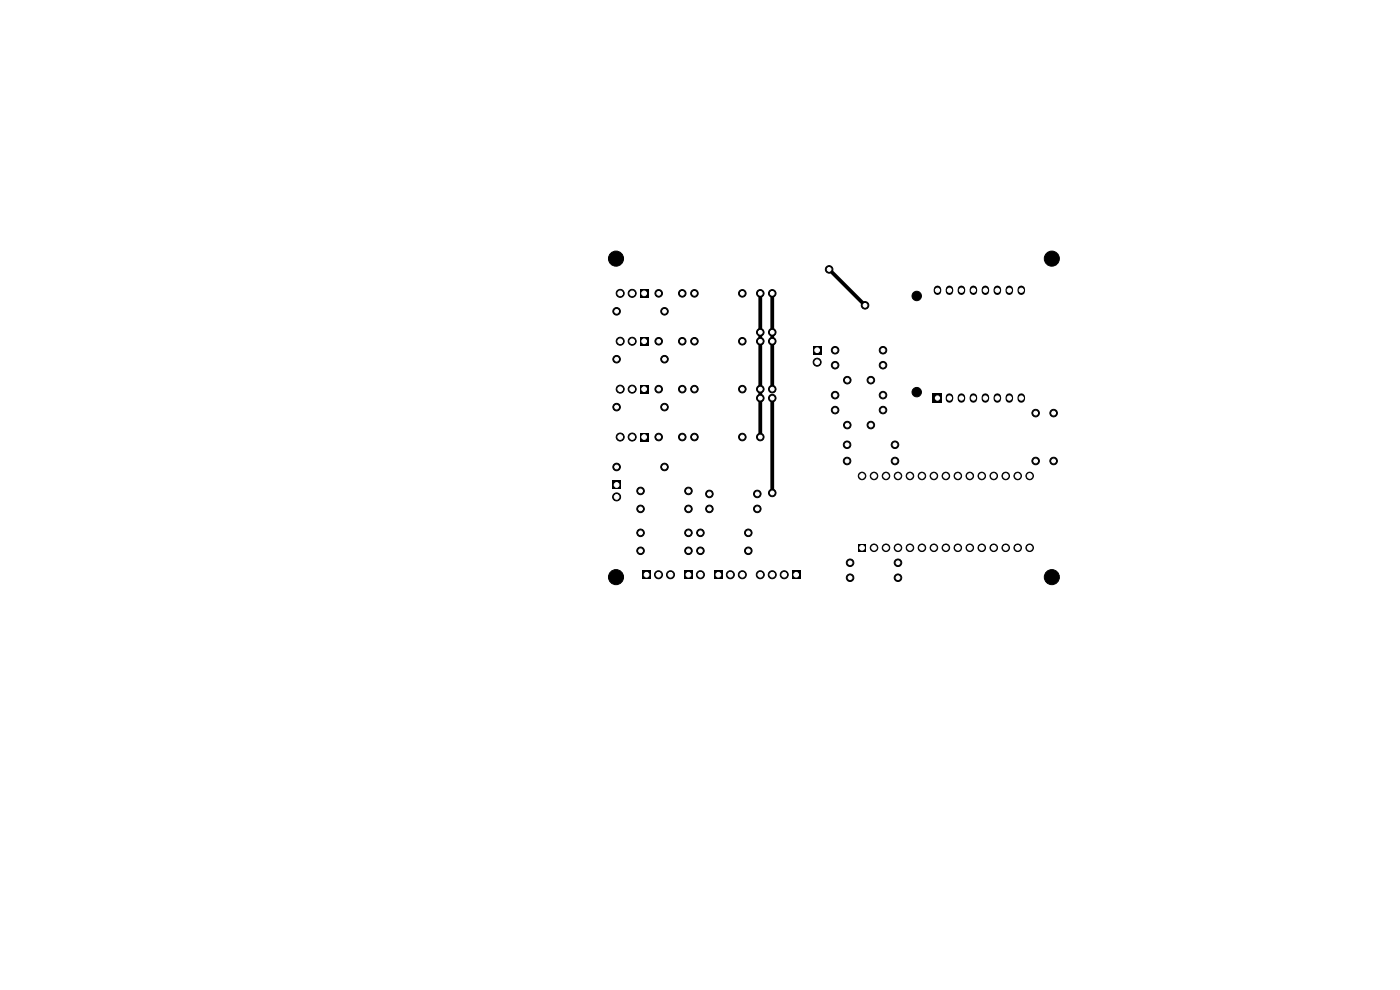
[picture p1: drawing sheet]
<svg xmlns="http://www.w3.org/2000/svg" width="297mm" height="210mm" viewBox="0 0 297 210" stroke-linecap="round" stroke-linejoin="round" font-family="sans-serif">
<path d="M135.8 61.4h1.7v1.7h-1.7zM135.8 71.5h1.7v1.7h-1.7zM172.5 73.4h1.7v1.7h-1.7zM135.8 81.7h1.7v1.7h-1.7zM135.8 91.9h1.7v1.7h-1.7zM197.9 83.4h2v2h-2zM130 102h1.7v1.7h-1.7zM182.1 115.4h1.6v1.6h-1.6zM136.3 121.1h1.7v1.7h-1.7zM145.2 121.1h1.7v1.7h-1.7zM151.6 121.1h1.6v1.7h-1.6zM168.1 121.1h1.7v1.7h-1.7z" fill="#000"/>
<g fill="#000" stroke="#000" stroke-width=".21">
<circle cx="130.7" cy="54.9" r="1.6"/>
<circle cx="175.9" cy="57.1" r=".8"/>
<circle cx="223.1" cy="54.9" r="1.6"/>
<circle cx="130.8" cy="76.2" r=".8"/>
<circle cx="130.8" cy="66" r=".8"/>
<circle cx="131.6" cy="62.2" r=".85"/>
<circle cx="131.6" cy="72.4" r=".85"/>
<circle cx="134.1" cy="62.2" r=".85"/>
<circle cx="134.1" cy="72.4" r=".85"/>
<circle cx="139.7" cy="72.4" r=".8"/>
<circle cx="139.7" cy="62.2" r=".8"/>
<circle cx="141" cy="76.2" r=".8"/>
<circle cx="141" cy="66" r=".8"/>
<circle cx="144.7" cy="72.4" r=".8"/>
<circle cx="144.7" cy="62.2" r=".8"/>
<circle cx="147.3" cy="62.2" r=".8"/>
<circle cx="147.3" cy="72.4" r=".8"/>
<circle cx="157.5" cy="62.2" r=".8"/>
<circle cx="157.5" cy="72.4" r=".8"/>
<circle cx="161.3" cy="62.2" r=".8"/>
<circle cx="161.3" cy="72.4" r=".8"/>
<circle cx="161.3" cy="70.5" r=".8"/>
<circle cx="163.8" cy="72.4" r=".8"/>
<circle cx="163.8" cy="62.2" r=".8"/>
<circle cx="163.8" cy="70.5" r=".8"/>
<circle cx="173.4" cy="76.8" r=".85"/>
<circle cx="177.2" cy="74.3" r=".8"/>
<circle cx="177.2" cy="77.5" r=".8"/>
<circle cx="183.5" cy="64.8" r=".8"/>
<circle cx="187.3" cy="77.5" r=".8"/>
<circle cx="187.3" cy="74.3" r=".8"/>
<circle cx="194.5" cy="62.8" r="1"/>
<circle cx="130.8" cy="99.1" r=".8"/>
<circle cx="130.8" cy="86.4" r=".8"/>
<circle cx="131.6" cy="82.5" r=".85"/>
<circle cx="131.6" cy="92.7" r=".85"/>
<circle cx="134.1" cy="92.7" r=".85"/>
<circle cx="134.1" cy="82.5" r=".85"/>
<circle cx="139.7" cy="82.5" r=".8"/>
<circle cx="139.7" cy="92.7" r=".8"/>
<circle cx="141" cy="86.4" r=".8"/>
<circle cx="141" cy="99.1" r=".8"/>
<circle cx="144.7" cy="82.5" r=".8"/>
<circle cx="144.7" cy="92.7" r=".8"/>
<circle cx="147.3" cy="92.7" r=".8"/>
<circle cx="147.3" cy="82.5" r=".8"/>
<circle cx="157.5" cy="92.7" r=".8"/>
<circle cx="157.5" cy="82.5" r=".8"/>
<circle cx="161.3" cy="92.7" r=".8"/>
<circle cx="161.3" cy="84.5" r=".8"/>
<circle cx="161.3" cy="82.5" r=".8"/>
<circle cx="163.8" cy="84.5" r=".8"/>
<circle cx="163.8" cy="82.5" r=".8"/>
<circle cx="177.2" cy="83.8" r=".8"/>
<circle cx="177.2" cy="87" r=".8"/>
<circle cx="179.7" cy="94.3" r=".8"/>
<circle cx="179.7" cy="97.8" r=".8"/>
<circle cx="179.7" cy="90.2" r=".8"/>
<circle cx="179.7" cy="80.6" r=".8"/>
<circle cx="184.7" cy="80.6" r=".8"/>
<circle cx="184.7" cy="90.2" r=".8"/>
<circle cx="187.3" cy="87" r=".8"/>
<circle cx="187.3" cy="83.8" r=".8"/>
<circle cx="189.9" cy="94.3" r=".8"/>
<circle cx="189.9" cy="97.8" r=".8"/>
<circle cx="194.5" cy="83.2" r="1"/>
<circle cx="219.7" cy="97.8" r=".8"/>
<circle cx="219.7" cy="87.6" r=".8"/>
<circle cx="223.5" cy="87.6" r=".8"/>
<circle cx="223.5" cy="97.8" r=".8"/>
<circle cx="130.8" cy="105.4" r=".85"/>
<circle cx="135.9" cy="107.9" r=".8"/>
<circle cx="135.9" cy="104.1" r=".8"/>
<circle cx="135.9" cy="116.8" r=".8"/>
<circle cx="135.9" cy="113" r=".8"/>
<circle cx="146" cy="113" r=".8"/>
<circle cx="146" cy="104.1" r=".8"/>
<circle cx="146" cy="116.8" r=".8"/>
<circle cx="146" cy="107.9" r=".8"/>
<circle cx="148.6" cy="116.8" r=".8"/>
<circle cx="148.6" cy="113" r=".8"/>
<circle cx="150.5" cy="104.8" r=".8"/>
<circle cx="150.5" cy="107.9" r=".8"/>
<circle cx="158.7" cy="113" r=".8"/>
<circle cx="158.7" cy="116.8" r=".8"/>
<circle cx="160.7" cy="107.9" r=".8"/>
<circle cx="160.7" cy="104.8" r=".8"/>
<circle cx="163.8" cy="104.6" r=".8"/>
<circle cx="180.3" cy="119.4" r=".8"/>
<circle cx="182.9" cy="101" r=".8"/>
<circle cx="185.4" cy="101" r=".8"/>
<circle cx="185.4" cy="116.2" r=".8"/>
<circle cx="188" cy="116.2" r=".8"/>
<circle cx="188" cy="101" r=".8"/>
<circle cx="190.5" cy="119.4" r=".8"/>
<circle cx="190.5" cy="116.2" r=".8"/>
<circle cx="190.5" cy="101" r=".8"/>
<circle cx="193" cy="116.2" r=".8"/>
<circle cx="193" cy="101" r=".8"/>
<circle cx="195.6" cy="116.2" r=".8"/>
<circle cx="195.6" cy="101" r=".8"/>
<circle cx="198.1" cy="116.2" r=".8"/>
<circle cx="198.1" cy="101" r=".8"/>
<circle cx="200.7" cy="116.2" r=".8"/>
<circle cx="200.7" cy="101" r=".8"/>
<circle cx="203.2" cy="116.2" r=".8"/>
<circle cx="203.2" cy="101" r=".8"/>
<circle cx="205.7" cy="116.2" r=".8"/>
<circle cx="205.7" cy="101" r=".8"/>
<circle cx="208.3" cy="116.2" r=".8"/>
<circle cx="208.3" cy="101" r=".8"/>
<circle cx="210.8" cy="116.2" r=".8"/>
<circle cx="210.8" cy="101" r=".8"/>
<circle cx="213.4" cy="116.2" r=".8"/>
<circle cx="213.4" cy="101" r=".8"/>
<circle cx="215.9" cy="116.2" r=".8"/>
<circle cx="215.9" cy="101" r=".8"/>
<circle cx="218.4" cy="116.2" r=".8"/>
<circle cx="218.4" cy="101" r=".8"/>
<circle cx="130.7" cy="122.4" r="1.6"/>
<circle cx="139.7" cy="121.9" r=".85"/>
<circle cx="142.2" cy="121.9" r=".85"/>
<circle cx="148.6" cy="121.9" r=".85"/>
<circle cx="154.9" cy="121.9" r=".85"/>
<circle cx="157.5" cy="121.9" r=".85"/>
<circle cx="161.3" cy="121.9" r=".85"/>
<circle cx="163.8" cy="121.9" r=".85"/>
<circle cx="166.4" cy="121.9" r=".85"/>
<circle cx="180.3" cy="122.6" r=".8"/>
<circle cx="190.5" cy="122.6" r=".8"/>
<circle cx="223.1" cy="122.4" r="1.6"/>
</g>
<g fill="none" stroke="#000" stroke-width="1.6">
<path d="M198.9 61.4v.4M201.4 61.4v.4M204 61.4v.4M206.5 61.4v.4M209 61.4v.4M211.6 61.4v.4M214.1 61.4v.4M216.7 61.4v.4M201.4 84.2v.4M204 84.2v.4M206.5 84.2v.4M209 84.2v.4"/>
<path d="M211.6 84.2v.4M214.1 84.2v.4M216.7 84.2v.4"/>
</g>
<path d="M175.9 57.2l7.6 7.6M161.3 62.2v30.5M163.8 62.2v20.4M163.8 84.5v20.1" fill="none" stroke="#000" stroke-width=".8"/>
<g fill="#fff" stroke="#fff" stroke-width=".21">
<circle cx="163.8" cy="104.6" r=".4"/>
<circle cx="163.8" cy="70.5" r=".4"/>
<circle cx="163.8" cy="82.6" r=".4"/>
<circle cx="175.9" cy="57.2" r=".4"/>
<circle cx="163.8" cy="72.4" r=".4"/>
<circle cx="183.5" cy="64.8" r=".4"/>
<circle cx="163.8" cy="62.2" r=".4"/>
<circle cx="163.8" cy="84.5" r=".4"/>
<circle cx="161.3" cy="92.7" r=".4"/>
<circle cx="161.3" cy="62.2" r=".4"/>
<circle cx="161.3" cy="70.5" r=".4"/>
<circle cx="161.3" cy="84.5" r=".4"/>
<circle cx="161.3" cy="72.4" r=".4"/>
<circle cx="161.3" cy="82.6" r=".4"/>
<circle cx="136.7" cy="62.2" r=".5"/>
<circle cx="134.1" cy="62.2" r=".5"/>
<circle cx="131.6" cy="62.2" r=".5"/>
<circle cx="136.7" cy="82.6" r=".5"/>
<circle cx="134.1" cy="82.6" r=".5"/>
<circle cx="131.6" cy="82.6" r=".5"/>
<circle cx="160.7" cy="108" r=".4"/>
<circle cx="150.5" cy="108" r=".4"/>
<circle cx="177.2" cy="83.8" r=".4"/>
<circle cx="187.3" cy="83.8" r=".4"/>
<circle cx="179.7" cy="80.6" r=".4"/>
<circle cx="184.7" cy="80.6" r=".4"/>
<circle cx="139.7" cy="72.4" r=".4"/>
<circle cx="144.7" cy="72.4" r=".4"/>
<circle cx="168.9" cy="121.9" r=".5"/>
<circle cx="166.4" cy="121.9" r=".5"/>
<circle cx="163.8" cy="121.9" r=".5"/>
<circle cx="161.3" cy="121.9" r=".5"/>
<circle cx="147.3" cy="92.7" r=".4"/>
<circle cx="157.5" cy="92.7" r=".4"/>
<circle cx="190.5" cy="122.6" r=".4"/>
<circle cx="180.3" cy="122.6" r=".4"/>
<circle cx="189.9" cy="94.3" r=".4"/>
<circle cx="179.7" cy="94.3" r=".4"/>
<circle cx="177.2" cy="87" r=".4"/>
<circle cx="187.3" cy="87" r=".4"/>
<circle cx="146" cy="108" r=".4"/>
<circle cx="135.9" cy="108" r=".4"/>
<circle cx="177.2" cy="77.5" r=".4"/>
<circle cx="187.3" cy="77.5" r=".4"/>
<circle cx="130.8" cy="86.4" r=".4"/>
<circle cx="141" cy="86.4" r=".4"/>
<circle cx="152.4" cy="121.9" r=".5"/>
<circle cx="154.9" cy="121.9" r=".5"/>
<circle cx="157.5" cy="121.9" r=".5"/>
<circle cx="219.7" cy="87.6" r=".4"/>
<circle cx="219.7" cy="97.8" r=".4"/>
<circle cx="160.7" cy="104.8" r=".4"/>
<circle cx="150.5" cy="104.8" r=".4"/>
<circle cx="135.9" cy="113" r=".4"/>
<circle cx="146" cy="113" r=".4"/>
<circle cx="177.2" cy="74.3" r=".4"/>
<circle cx="187.3" cy="74.3" r=".4"/>
<circle cx="137.2" cy="121.9" r=".5"/>
<circle cx="139.7" cy="121.9" r=".5"/>
<circle cx="142.2" cy="121.9" r=".5"/>
<circle cx="198.9" cy="84.4" r=".45"/>
<circle cx="201.4" cy="84.4" r=".45"/>
<circle cx="204" cy="84.4" r=".45"/>
<circle cx="206.5" cy="84.4" r=".45"/>
<circle cx="209" cy="84.4" r=".45"/>
<circle cx="211.6" cy="84.4" r=".45"/>
<circle cx="214.1" cy="84.4" r=".45"/>
<circle cx="216.7" cy="84.4" r=".45"/>
<circle cx="216.7" cy="61.6" r=".45"/>
<circle cx="214.1" cy="61.6" r=".45"/>
<circle cx="211.6" cy="61.6" r=".45"/>
<circle cx="209" cy="61.6" r=".45"/>
<circle cx="206.5" cy="61.6" r=".45"/>
<circle cx="204" cy="61.6" r=".45"/>
<circle cx="201.4" cy="61.6" r=".45"/>
<circle cx="198.9" cy="61.6" r=".45"/>
<circle cx="146" cy="121.9" r=".5"/>
<circle cx="148.6" cy="121.9" r=".5"/>
<circle cx="135.9" cy="116.8" r=".4"/>
<circle cx="146" cy="116.8" r=".4"/>
<circle cx="130.8" cy="66" r=".4"/>
<circle cx="141" cy="66" r=".4"/>
<circle cx="147.3" cy="72.4" r=".4"/>
<circle cx="157.5" cy="72.4" r=".4"/>
<circle cx="139.7" cy="82.6" r=".4"/>
<circle cx="144.7" cy="82.6" r=".4"/>
<circle cx="136.7" cy="92.7" r=".5"/>
<circle cx="134.1" cy="92.7" r=".5"/>
<circle cx="131.6" cy="92.7" r=".5"/>
<circle cx="139.7" cy="92.7" r=".4"/>
<circle cx="144.7" cy="92.7" r=".4"/>
<circle cx="173.4" cy="74.3" r=".5"/>
<circle cx="173.4" cy="76.8" r=".5"/>
<circle cx="147.3" cy="62.2" r=".4"/>
<circle cx="157.5" cy="62.2" r=".4"/>
<circle cx="136.7" cy="72.4" r=".5"/>
<circle cx="134.1" cy="72.4" r=".5"/>
<circle cx="131.6" cy="72.4" r=".5"/>
<circle cx="130.8" cy="102.9" r=".5"/>
<circle cx="130.8" cy="105.4" r=".5"/>
<circle cx="147.3" cy="82.6" r=".4"/>
<circle cx="157.5" cy="82.6" r=".4"/>
<circle cx="146" cy="104.1" r=".4"/>
<circle cx="135.9" cy="104.1" r=".4"/>
<circle cx="180.3" cy="119.4" r=".4"/>
<circle cx="190.5" cy="119.4" r=".4"/>
<circle cx="223.5" cy="87.6" r=".4"/>
<circle cx="223.5" cy="97.8" r=".4"/>
<circle cx="189.9" cy="97.8" r=".4"/>
<circle cx="179.7" cy="97.8" r=".4"/>
<circle cx="158.7" cy="113" r=".4"/>
<circle cx="148.6" cy="113" r=".4"/>
<circle cx="130.8" cy="99.1" r=".4"/>
<circle cx="141" cy="99.1" r=".4"/>
<circle cx="179.7" cy="90.2" r=".4"/>
<circle cx="184.7" cy="90.2" r=".4"/>
<circle cx="182.9" cy="116.2" r=".5"/>
<circle cx="185.4" cy="116.2" r=".5"/>
<circle cx="188" cy="116.2" r=".5"/>
<circle cx="190.5" cy="116.2" r=".5"/>
<circle cx="193" cy="116.2" r=".5"/>
<circle cx="195.6" cy="116.2" r=".5"/>
<circle cx="198.1" cy="116.2" r=".5"/>
<circle cx="200.7" cy="116.2" r=".5"/>
<circle cx="203.2" cy="116.2" r=".5"/>
<circle cx="205.7" cy="116.2" r=".5"/>
<circle cx="208.3" cy="116.2" r=".5"/>
<circle cx="210.8" cy="116.2" r=".5"/>
<circle cx="213.4" cy="116.2" r=".5"/>
<circle cx="215.9" cy="116.2" r=".5"/>
<circle cx="218.4" cy="116.2" r=".5"/>
<circle cx="218.4" cy="101" r=".5"/>
<circle cx="215.9" cy="101" r=".5"/>
<circle cx="213.4" cy="101" r=".5"/>
<circle cx="210.8" cy="101" r=".5"/>
<circle cx="208.3" cy="101" r=".5"/>
<circle cx="205.7" cy="101" r=".5"/>
<circle cx="203.2" cy="101" r=".5"/>
<circle cx="200.7" cy="101" r=".5"/>
<circle cx="198.1" cy="101" r=".5"/>
<circle cx="195.6" cy="101" r=".5"/>
<circle cx="193" cy="101" r=".5"/>
<circle cx="190.5" cy="101" r=".5"/>
<circle cx="188" cy="101" r=".5"/>
<circle cx="185.4" cy="101" r=".5"/>
<circle cx="182.9" cy="101" r=".5"/>
<circle cx="139.7" cy="62.2" r=".4"/>
<circle cx="144.7" cy="62.2" r=".4"/>
<circle cx="130.8" cy="76.2" r=".4"/>
<circle cx="141" cy="76.2" r=".4"/>
<circle cx="158.7" cy="116.8" r=".4"/>
<circle cx="148.6" cy="116.8" r=".4"/>
</g>
</svg>
